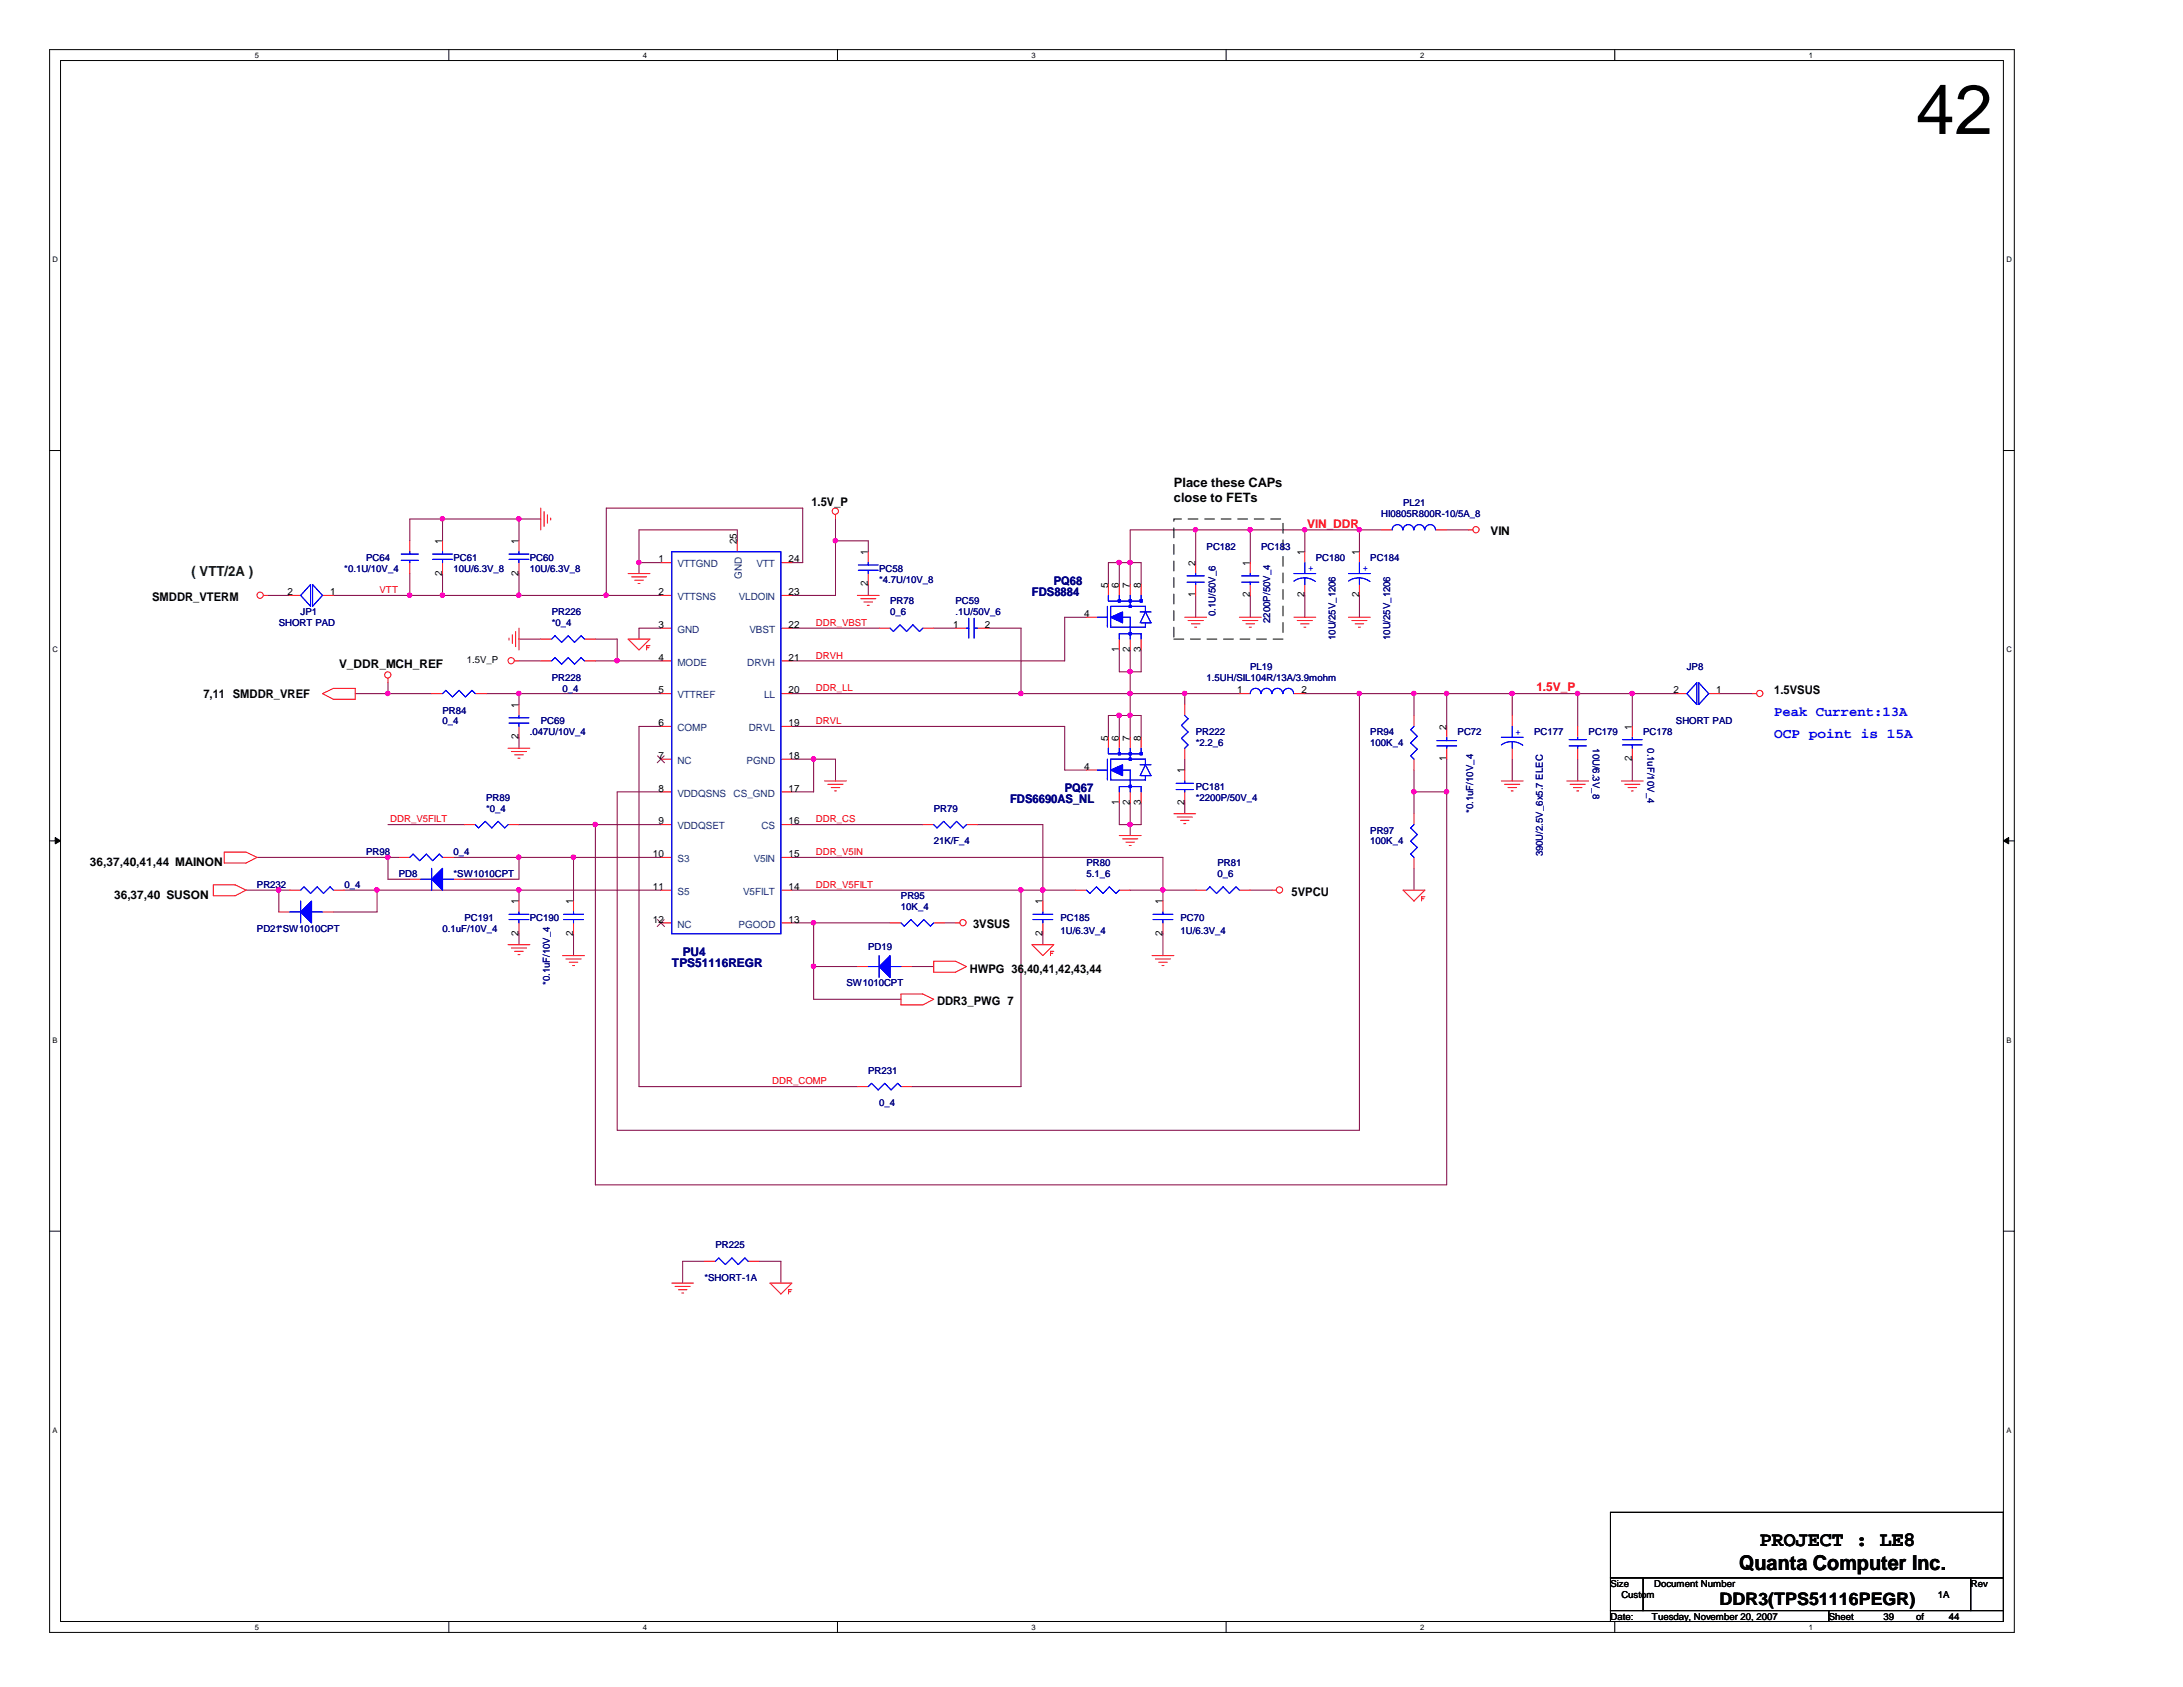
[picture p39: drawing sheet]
<svg xmlns="http://www.w3.org/2000/svg" width="279mm" height="216mm" viewBox="0 0 279 216" stroke-linecap="round" stroke-linejoin="round" font-family="sans-serif">
<defs><g id="words">
<text font-size="8.9" x="245.2" y="17.1">42</text>
<g font-size="2.6">
<text x="225.3" y="197.8">PROJECT : LE8</text>
<text x="222.6" y="200.9">Quanta Computer Inc.</text>
</g>
<text font-size="2.2" x="220.1" y="205.4">DDR3(TPS51116PEGR)</text>
<text font-size="1.8" fill="#004000" x="24.5" y="73.7">( VTT/2A )</text>
<g font-size="1.8" fill="#00f">
<text x="227.1" y="91.7">Peak Current:13A</text>
<text x="227.1" y="94.5">OCP point is 15A</text>
</g>
<g font-size="1.7">
<text x="150.2" y="62.4">Place these CAPs</text>
<text x="150.2" y="64.3">close to FETs</text>
</g>
<g font-size="1.5">
<text x="103.8" y="64.8">1.5V_P</text>
<text x="190.8" y="68.4">VIN</text>
<text x="19.5" y="77">SMDDR_VTERM</text>
<text x="26" y="89.4">7,11 SMDDR_VREF</text>
<text x="43.4" y="85.5">V_DDR_MCH_REF</text>
<text x="227.1" y="88.8">1.5VSUS</text>
<text x="11.5" y="110.9">36,37,40,41,44 MAINON</text>
<text x="14.6" y="115.1">36,37,40 SUSON</text>
<text x="124.5" y="118.7">3VSUS</text>
<text x="165.3" y="114.7">5VPCU</text>
<text x="124.1" y="124.5">HWPG 36,40,41,42,43,44</text>
<text x="119.9" y="128.7">DDR3_PWG 7</text>
</g>
<g font-size="1.5" fill="#f00">
<text x="167.3" y="67.5">VIN_DDR</text>
<text x="196.6" y="88.5">1.5V_P</text>
</g>
<g font-size="1.5" fill="#000080">
<text x="132.1" y="76.2">FDS8884</text>
<text x="134.9" y="74.8">PQ68</text>
<text x="136.3" y="101.4">PQ67</text>
<text x="129.3" y="102.8">FDS6690AS_NL</text>
<text x="86" y="123.7">TPS51116REGR</text>
<text x="87.4" y="122.3">PU4</text>
</g>
<g font-size="1.3">
<text x="56.6" y="69.6" transform="rotate(-90 56.6 69.6)">1</text>
<text x="66.4" y="69.6" transform="rotate(-90 66.4 69.6)">1</text>
<text x="84.3" y="72">1</text>
<text x="94.3" y="69.6" transform="rotate(-90 94.3 69.6)">25</text>
<text x="100.9" y="72">24</text>
<text x="111.1" y="71" transform="rotate(-90 111.1 71)">1</text>
<text x="167" y="71" transform="rotate(-90 167 71)">1</text>
<text x="173.9" y="71" transform="rotate(-90 173.9 71)">1</text>
<text x="36.8" y="76.2">2</text>
<text x="42.2" y="76.2">1</text>
<text x="56.6" y="73.7" transform="rotate(-90 56.6 73.7)">2</text>
<text x="66.4" y="73.7" transform="rotate(-90 66.4 73.7)">2</text>
<text x="84.3" y="76.2">2</text>
<text x="100.9" y="76.2">23</text>
<text x="111.1" y="75.1" transform="rotate(-90 111.1 75.1)">2</text>
<text x="141.8" y="75.2" transform="rotate(-90 141.8 75.2)">5</text>
<text x="143.2" y="75.2" transform="rotate(-90 143.2 75.2)">6</text>
<text x="144.6" y="75.2" transform="rotate(-90 144.6 75.2)">7</text>
<text x="146" y="75.2" transform="rotate(-90 146 75.2)">8</text>
<text x="153" y="76.5" transform="rotate(-90 153 76.5)">1</text>
<text x="153" y="72.4" transform="rotate(-90 153 72.4)">2</text>
<text x="160" y="76.5" transform="rotate(-90 160 76.5)">2</text>
<text x="160" y="72.4" transform="rotate(-90 160 72.4)">1</text>
<text x="167" y="76.5" transform="rotate(-90 167 76.5)">2</text>
<text x="173.9" y="76.5" transform="rotate(-90 173.9 76.5)">2</text>
<text x="84.3" y="80.3">3</text>
<text x="100.9" y="80.3">22</text>
<text x="122" y="80.3">1</text>
<text x="126.1" y="80.3">2</text>
<text x="138.8" y="79">4</text>
<text x="143.2" y="83.4" transform="rotate(-90 143.2 83.4)">1</text>
<text x="144.6" y="83.4" transform="rotate(-90 144.6 83.4)">2</text>
<text x="146" y="83.4" transform="rotate(-90 146 83.4)">3</text>
<text x="84.3" y="84.5">4</text>
<text x="84.3" y="88.7">5</text>
<text x="100.9" y="84.5">21</text>
<text x="100.9" y="88.7">20</text>
<text x="158.3" y="88.7">1</text>
<text x="166.6" y="88.7">2</text>
<text x="214.2" y="88.7">2</text>
<text x="219.7" y="88.7">1</text>
<text x="66.4" y="94.6" transform="rotate(-90 66.4 94.6)">2</text>
<text x="66.4" y="90.6" transform="rotate(-90 66.4 90.6)">1</text>
<text x="84.3" y="92.9">6</text>
<text x="100.9" y="92.9">19</text>
<text x="141.8" y="94.8" transform="rotate(-90 141.8 94.8)">5</text>
<text x="143.2" y="94.8" transform="rotate(-90 143.2 94.8)">6</text>
<text x="144.6" y="94.8" transform="rotate(-90 144.6 94.8)">7</text>
<text x="146" y="94.8" transform="rotate(-90 146 94.8)">8</text>
<text x="185.1" y="93.4" transform="rotate(-90 185.1 93.4)">2</text>
<text x="208.9" y="93.4" transform="rotate(-90 208.9 93.4)">1</text>
<text x="84.3" y="97.1">7</text>
<text x="84.3" y="101.3">8</text>
<text x="100.9" y="97.1">18</text>
<text x="100.9" y="101.3">17</text>
<text x="138.8" y="98.5">4</text>
<text x="151.6" y="99" transform="rotate(-90 151.6 99)">1</text>
<text x="185.1" y="97.4" transform="rotate(-90 185.1 97.4)">1</text>
<text x="208.9" y="97.4" transform="rotate(-90 208.9 97.4)">2</text>
<text x="84.3" y="105.5">9</text>
<text x="100.9" y="105.5">16</text>
<text x="143.2" y="103" transform="rotate(-90 143.2 103)">1</text>
<text x="144.6" y="103" transform="rotate(-90 144.6 103)">2</text>
<text x="146" y="103" transform="rotate(-90 146 103)">3</text>
<text x="151.6" y="103" transform="rotate(-90 151.6 103)">2</text>
<text x="83.6" y="109.7">10</text>
<text x="83.6" y="113.9">11</text>
<text x="100.9" y="113.9">14</text>
<text x="100.9" y="109.7">15</text>
<text x="66.4" y="119.8" transform="rotate(-90 66.4 119.8)">2</text>
<text x="66.4" y="115.7" transform="rotate(-90 66.4 115.7)">1</text>
<text x="73.4" y="119.8" transform="rotate(-90 73.4 119.8)">2</text>
<text x="73.4" y="115.7" transform="rotate(-90 73.4 115.7)">1</text>
<text x="83.6" y="118.1">12</text>
<text x="100.9" y="118.1">13</text>
<text x="133.4" y="119.8" transform="rotate(-90 133.4 119.8)">2</text>
<text x="133.4" y="115.7" transform="rotate(-90 133.4 115.7)">1</text>
<text x="148.8" y="119.8" transform="rotate(-90 148.8 119.8)">2</text>
<text x="148.8" y="115.7" transform="rotate(-90 148.8 115.7)">1</text>
</g>
<g font-size="1.3" fill="#004080">
<text x="86.7" y="76.8">VTTSNS</text>
<text x="86.7" y="72.6">VTTGND</text>
<text x="94.6" y="76.8">VLDOIN</text>
<text x="95" y="74.1" transform="rotate(-90 95 74.1)">GND</text>
<text x="96.8" y="72.6">VTT</text>
<text x="86.7" y="81">GND</text>
<text x="95.9" y="81">VBST</text>
<text x="86.7" y="85.2">MODE</text>
<text x="86.7" y="89.4">VTTREF</text>
<text x="95.6" y="85.2">DRVH</text>
<text x="97.8" y="89.4">LL</text>
<text x="86.7" y="93.6">COMP</text>
<text x="95.8" y="93.6">DRVL</text>
<text x="86.7" y="97.7">NC</text>
<text x="86.7" y="101.9">VDDQSNS</text>
<text x="93.9" y="101.9">CS_GND</text>
<text x="95.5" y="97.7">PGND</text>
<text x="86.7" y="106.1">VDDQSET</text>
<text x="97.5" y="106.1">CS</text>
<text x="86.7" y="110.3">S3</text>
<text x="96.5" y="110.3">V5IN</text>
<text x="86.7" y="118.7">NC</text>
<text x="86.7" y="114.5">S5</text>
<text x="94.5" y="118.7">PGOOD</text>
<text x="95.1" y="114.5">V5FILT</text>
</g>
<g font-size="1.2" fill="#000080">
<text x="179.6" y="64.8">PL21</text>
<text x="46.9" y="71.8">PC64</text>
<text x="58" y="71.8">PC61</text>
<text x="67.8" y="71.8">PC60</text>
<text x="154.4" y="70.4">PC182</text>
<text x="161.4" y="70.4">PC183</text>
<text x="168.4" y="71.8">PC180</text>
<text x="175.4" y="71.8">PC184</text>
<text x="176.8" y="66.2">HI0805R800R-10/5A_8</text>
<text x="44.1" y="73.2">*0.1U/10V_4</text>
<text x="58" y="73.2">10U/6.3V_8</text>
<text x="67.8" y="73.2">10U/6.3V_8</text>
<text x="112.5" y="73.2">PC58</text>
<text x="112.5" y="74.5">*4.7U/10V_8</text>
<text x="113.9" y="77.3">PR78</text>
<text x="122.3" y="77.3">PC59</text>
<text x="35.7" y="80.1">SHORT PAD</text>
<text x="38.5" y="78.7">JP1</text>
<text x="70.6" y="78.7">PR226</text>
<text x="70.6" y="80.1">*0_4</text>
<text x="113.9" y="78.7">0_6</text>
<text x="122.3" y="78.7">.1U/50V_6</text>
<text x="155.6" y="78.9" transform="rotate(-90 155.6 78.9)">0.1U/50V_6</text>
<text x="162.6" y="79.7" transform="rotate(-90 162.6 79.7)">2200P/50V_4</text>
<text x="170.9" y="81.9" transform="rotate(-90 170.9 81.9)">10U/25V_1206</text>
<text x="177.9" y="81.9" transform="rotate(-90 177.9 81.9)">10U/25V_1206</text>
<text x="70.6" y="87.1">PR228</text>
<text x="72" y="88.5">0_4</text>
<text x="154.4" y="87.1">1.5UH/SIL104R/13A/3.9mohm</text>
<text x="160" y="85.7">PL19</text>
<text x="215.9" y="85.7">JP8</text>
<text x="56.6" y="91.3">PR84</text>
<text x="56.6" y="92.7">0_4</text>
<text x="67.8" y="94.1">.047U/10V_4</text>
<text x="69.2" y="92.7">PC69</text>
<text x="153" y="94.1">PR222</text>
<text x="153" y="95.5">*2.2_6</text>
<text x="175.4" y="94.1">PR94</text>
<text x="175.4" y="95.5">100K_4</text>
<text x="186.6" y="94.1">PC72</text>
<text x="196.3" y="94.1">PC177</text>
<text x="203.3" y="94.1">PC179</text>
<text x="203.9" y="95.8" transform="rotate(90 203.9 95.8)">10U/6.3V_8</text>
<text x="210.3" y="94.1">PC178</text>
<text x="210.9" y="95.8" transform="rotate(90 210.9 95.8)">0.1uF/10V_4</text>
<text x="214.5" y="92.7">SHORT PAD</text>
<text x="153" y="101.1">PC181</text>
<text x="62.2" y="102.5">PR89</text>
<text x="62.2" y="103.9">*0_4</text>
<text x="119.5" y="103.9">PR79</text>
<text x="153" y="102.5">*2200P/50V_4</text>
<text x="175.4" y="106.7">PR97</text>
<text x="188.6" y="104" transform="rotate(-90 188.6 104)">*0.1uF/10V_4</text>
<text x="32.9" y="113.7">PR232</text>
<text x="44.1" y="113.7">0_4</text>
<text x="46.9" y="109.5">PR98</text>
<text x="51.1" y="112.3">PD8</text>
<text x="58.1" y="112.3">*SW1010CPT</text>
<text x="58.1" y="109.5">0_4</text>
<text x="119.5" y="108.1">21K/F_4</text>
<text x="139.1" y="110.9">PR80</text>
<text x="139.1" y="112.3">5.1_6</text>
<text x="155.8" y="110.9">PR81</text>
<text x="155.8" y="112.3">0_6</text>
<text x="175.4" y="108.1">100K_4</text>
<text x="197.5" y="109.6" transform="rotate(-90 197.5 109.6)">390U/2.5V_6x5.7 ELEC</text>
<text x="32.9" y="119.3">PD21*SW1010CPT</text>
<text x="56.6" y="119.3">0.1uF/10V_4</text>
<text x="59.4" y="117.9">PC191</text>
<text x="67.8" y="117.9">PC190</text>
<text x="115.3" y="115.1">PR95</text>
<text x="115.3" y="116.5">10K_4</text>
<text x="135.7" y="117.9">PC185</text>
<text x="135.7" y="119.5">1U/6.3V_4</text>
<text x="151.1" y="117.9">PC70</text>
<text x="151.1" y="119.5">1U/6.3V_4</text>
<text x="111.1" y="121.6">PD19</text>
<text x="70.4" y="126.1" transform="rotate(-90 70.4 126.1)">*0.1uF/10V_4</text>
<text x="108.3" y="126.2">SW1010CPT</text>
<text x="111.1" y="137.4">PR231</text>
<text x="112.5" y="141.6">0_4</text>
<text x="91.6" y="159.8">PR225</text>
<text x="90.2" y="164">*SHORT-1A</text>
</g>
<g font-size="1.2" fill="#f00">
<text x="48.6" y="75.9">VTT</text>
<text x="104.4" y="80.1">DDR_VBST</text>
<text x="104.4" y="88.5">DDR_LL</text>
<text x="104.4" y="84.3">DRVH</text>
<text x="104.4" y="92.7">DRVL</text>
<text x="50" y="105.2">DDR_V5FILT</text>
<text x="104.4" y="105.2">DDR_CS</text>
<text x="104.4" y="109.4">DDR_V5IN</text>
<text x="104.4" y="113.6">DDR_V5FILT</text>
<text x="98.8" y="138.8">DDR_COMP</text>
</g>
<g font-size="1.2" fill="#00f">
<text x="167.4" y="73">+</text>
<text x="174.4" y="73">+</text>
<text x="194" y="94.1">+</text>
</g>
<g font-size="1.2">
<text x="59.7" y="84.9">1.5V_P</text>
<text x="206.1" y="203.1">Size</text>
<text x="211.7" y="203.1">Document Number</text>
<text x="252.2" y="203.1">Rev</text>
<text x="206.1" y="207.3">Date:</text>
<text x="207.5" y="204.5">Custom</text>
<text x="211.4" y="207.3">Tuesday, November 20, 2007</text>
<text x="234.1" y="207.3">Sheet</text>
<text x="241" y="207.3">39</text>
<text x="245.2" y="207.3">of</text>
<text x="248" y="204.5">1A</text>
<text x="249.4" y="207.3">44</text>
</g>
<g font-size="1">
<text x="32.6" y="7.4">5</text>
<text x="82.3" y="7.4">4</text>
<text x="132" y="7.4">3</text>
<text x="181.8" y="7.4">2</text>
<text x="231.5" y="7.4">1</text>
<text x="6.7" y="33.6">D</text>
<text x="256.8" y="33.6">D</text>
<text x="6.7" y="83.5">C</text>
<text x="256.8" y="83.5">C</text>
<text x="6.7" y="133.4">B</text>
<text x="256.8" y="133.4">B</text>
<text x="6.7" y="183.4">A</text>
<text x="256.8" y="183.4">A</text>
<text x="32.6" y="208.6">5</text>
<text x="82.3" y="208.6">4</text>
<text x="132" y="208.6">3</text>
<text x="181.8" y="208.6">2</text>
<text x="231.5" y="208.6">1</text>
</g>
</g></defs>
<g fill="none" stroke="#000" stroke-width=".13">
<path d="M6.3 6.3h251.5v202.6h-251.5zM7.7 7.7h248.7v199.8h-248.7zM57.4 6.3v1.4M107.2 6.3v1.4M156.9 6.3v1.4M206.7 6.3v1.4M6.3 57.7h1.4M256.4 57.7h1.4M6.3 107.6h1.4M256.4 107.6h1.4M6.3 157.6h1.4M256.4 157.6h1.4"/>
<path d="M206.1 193.5h50.3v8.4h-50.3zM57.4 207.5v1.4M107.2 207.5v1.4M156.9 207.5v1.4M206.1 201.9h4.2v4.2h-4.2zM206.1 206.1h28v1.4h-28zM206.7 207.5v1.4M210.3 201.9h41.9v4.2h-41.9zM234.1 206.1h22.3v1.4h-22.3zM252.2 201.9h4.2v4.2h-4.2z"/>
</g>
<g fill="#000" stroke="#000" stroke-width=".13">
<path d="M7.1 107.2l.6 .4-.6 .4z" fill-rule="evenodd"/>
<path d="M256.4 107.6l.7-.4v.8z" fill-rule="evenodd"/>
</g>
<g fill="none" stroke="#800040" stroke-width=".13">
<path d="M34.3 76.2h2.8M42.7 76.2h41.9M52.5 73.4v2.8M56.6 66.4v2.8M56.6 73.4v2.8M66.4 66.4v2.8M66.4 73.4v2.8M69.2 66.4h-16.7v2.8M81.8 72h2.8M94.4 69.2v-1.4h-12.6v5.6M101.3 72h1.4v-7h-25.1v11.2M106.9 66.4v9.8h-5.6"/>
<path d="M106.9 69.2h4.2v1.4M111.1 74.8v1.4M139.1 79h-2.8v5.6h-35M141.9 74.8v-2.8h4.1v2.8M143.3 72v2.8M153 67.8v4.2M153 76.2v2.8M160 67.8v4.2M160 76.2v2.8M167 67.8v2.8M167 76.2v2.8M174 67.8v2.8"/>
<path d="M174 76.2v2.8M176.8 67.8h-32.1v7M185.2 67.8h2.8M45.5 88.8h9.7M49.7 87.4v1.4M62.2 88.8h22.4M66.4 88.8v1.4M66.4 94.4v1.4M66.4 84.6h2.8M66.4 81.8h2.8M76.2 81.8h2.8v2.8M76.2 84.6h8.4"/>
<path d="M84.6 80.4h-2.8v1.4M84.6 93h-2.8v46.1h27.9M101.3 88.8h57.3M101.3 97.2h5.6v2.7M101.3 80.4h11.2M101.3 93h35v5.6h2.8M104.1 97.2v4.1h-2.8M119.5 80.4h2.8M126.5 80.4h4.2v8.4M141.9 94.4v-2.8h4.1v2.8M143.3 83.2v2.8h2.7v-2.8M143.3 91.6v2.8"/>
<path d="M144.7 83.2v11.2M151.6 88.8v1.4M151.6 97.2v1.4M167 88.8h47.5M174 88.8v55.9h-95v-43.4h5.6M181 88.8v2.8M181 98.6v5.5M185.2 88.8v4.2M185.2 97.2v54.4h-109v-46.1M193.5 88.8v2.8M193.5 97.2v2.7M201.9 88.8v4.2"/>
<path d="M201.9 97.2v2.7M208.9 88.8v4.2M208.9 97.2v2.7M220.1 88.8h4.2M31.5 113.9h5.6M32.9 109.7h18.2M35.7 113.9v2.8M44.1 113.9h40.5M48.3 113.9v2.8h-5.6M49.7 105.5h9.7M49.7 109.7v2.8h2.8M58 109.7h26.6"/>
<path d="M66.4 105.5h18.2M66.4 109.7v2.8h-7M66.4 113.9v1.4M66.4 119.5v1.4M73.4 109.7v5.6M73.4 119.5v2.8M101.3 105.5h16.8M101.3 118.1h12.6M101.3 109.7h47.5v5.6M101.3 113.9h36.4M104.1 118.1v9.8h11.2M120.9 118.1h1.4"/>
<path d="M125.1 105.5h8.4v9.8M130.7 113.9v25.2h-14M133.5 119.5v1.4M143.3 102.7v2.8h2.7v-2.8M144.7 113.9h8.3M144.7 102.7v4.2M148.8 119.5v2.8M151.6 102.7v1.4M160 113.9h2.8M181 101.3h4.2M181 111.1v2.8M104.1 123.7h5.6"/>
<path d="M116.7 123.7h2.8M90.2 161.4h-2.8v2.8M97.2 161.4h2.7v2.8"/>
</g>
<g fill="#f0f" stroke="#f0f" stroke-width=".13">
<circle cx="153" cy="67.8" r=".29"/>
<circle cx="167" cy="67.8" r=".29"/>
<circle cx="160" cy="67.8" r=".29"/>
<circle cx="174" cy="67.8" r=".29"/>
<circle cx="201.9" cy="88.7" r=".29"/>
<circle cx="208.9" cy="88.7" r=".29"/>
<circle cx="185.1" cy="88.7" r=".29"/>
<circle cx="193.5" cy="88.7" r=".29"/>
<circle cx="104.1" cy="97.1" r=".29"/>
<circle cx="77.6" cy="76.2" r=".29"/>
<circle cx="66.4" cy="88.7" r=".29"/>
<circle cx="104.1" cy="118.1" r=".29"/>
<circle cx="106.9" cy="69.2" r=".29"/>
<circle cx="81.8" cy="72" r=".29"/>
<circle cx="133.4" cy="113.9" r=".29"/>
<circle cx="66.4" cy="76.2" r=".29"/>
<circle cx="35.7" cy="113.9" r=".29"/>
<circle cx="48.2" cy="113.9" r=".29"/>
<circle cx="104.1" cy="123.7" r=".29"/>
<circle cx="144.6" cy="88.7" r=".29"/>
<circle cx="130.7" cy="88.7" r=".29"/>
<circle cx="148.8" cy="113.9" r=".29"/>
<circle cx="49.6" cy="88.7" r=".29"/>
<circle cx="151.6" cy="88.7" r=".29"/>
<circle cx="174" cy="88.7" r=".29"/>
<circle cx="144.6" cy="72" r=".29"/>
<circle cx="143.2" cy="72" r=".29"/>
<circle cx="144.6" cy="86" r=".29"/>
<circle cx="144.6" cy="91.5" r=".29"/>
<circle cx="143.2" cy="91.5" r=".29"/>
<circle cx="144.6" cy="105.5" r=".29"/>
<circle cx="180.9" cy="88.7" r=".29"/>
<circle cx="56.6" cy="76.2" r=".29"/>
<circle cx="52.4" cy="76.2" r=".29"/>
<circle cx="56.6" cy="66.4" r=".29"/>
<circle cx="66.4" cy="66.4" r=".29"/>
<circle cx="79" cy="84.6" r=".29"/>
<circle cx="185.1" cy="101.3" r=".29"/>
<circle cx="180.9" cy="101.3" r=".29"/>
<circle cx="76.2" cy="105.5" r=".29"/>
<circle cx="130.7" cy="113.9" r=".29"/>
<circle cx="66.4" cy="113.9" r=".29"/>
<circle cx="66.4" cy="109.7" r=".29"/>
<circle cx="49.6" cy="109.7" r=".29"/>
<circle cx="73.4" cy="109.7" r=".29"/>
</g>
<g fill="none" stroke="#f00" stroke-width=".13">
<path d="M33.7 76.2h.6M37.1 76.2h1.4M41.3 76.2h1.4M52.5 69.2v1.4M52.5 72v1.4M56.6 69.2v1.4M56.6 72v1.4M66.4 69.2v1.4M66.4 72v1.4M69.2 65v2.8M69.6 65.4v2M70.1 65.9v1.1"/>
<path d="M70.5 66.3v.2M80.4 73.4h2.8M80.8 73.8h2M81.2 74.3h1.1M81.7 74.7h.2M84.6 76.2h1.4M84.6 72h1.4M94.4 69.2v1.4M99.9 76.2h1.4M99.9 72h1.4M106.9 65.9v.5M109.7 76.2h2.8"/>
<path d="M110.2 76.6h1.9M110.6 77h1.1M111 77.5h.3M111.1 70.6v1.4M111.1 73.4v1.4M139.1 79h1.4M141.9 74.8v1.4M143.3 74.8v1.4M144.7 74.8v1.4M146 74.8v1.4M151.6 79h2.8M152.1 79.4h1.9"/>
<path d="M152.5 79.8h1.1M153 72v1.4M153 74.8v1.4M158.6 79h2.8M159 79.4h2M159.5 79.8h1.1M160 72v1.4M160 74.8v1.4M165.6 79h2.8M166 79.4h2M166.5 79.8h1.1M167 70.6v1.4"/>
<path d="M167 74.8v1.4M172.6 79h2.8M173 79.4h2M173.4 79.8h1.1M174 70.6v1.4M174 74.8v1.4M176.8 67.8h1.4M183.8 67.8h1.4M188 67.8h.5M41.3 88.8l1.4-.7h2.8v1.4h-2.8zM49.7 86.8v.6M55.2 88.8h1.4"/>
<path d="M60.8 88.8h1.4M65 95.8h2.8M65.2 81.7v.2M65.4 96.2h2M65.6 81.2v1.1M65.9 96.6h1.1M65.9 84.6h.5M66 80.8v2M66.3 97h.2M66.4 80.4v2.8M66.4 90.2v1.4M66.4 93v1.4"/>
<path d="M69.2 81.8h1.4M69.2 84.6h1.4M74.8 81.8h1.4M74.8 84.6h1.4M80.4 81.8h2.8l-1.4 1.4zM82.8 82.9h.3M83.2 82.6h-.4v.6M84.6 88.8h1.4M84.6 84.6h1.4M84.6 80.4h1.4M84.6 93h1.4M84.6 97.2h1.4"/>
<path d="M99.9 88.8h1.4M99.9 84.6h1.4M99.9 80.4h1.4M99.9 93h1.4M99.9 97.2h1.4M105.5 99.9h2.8M112.5 80.4h1.4M118.1 80.4h1.4M122.3 80.4h1.4M125.1 80.4h1.4M139.1 98.6h1.4M141.9 94.4v1.4"/>
<path d="M143.3 81.8v1.4M143.3 94.4v1.4M144.7 81.8v1.4M144.7 94.4v1.4M146 81.8v1.4M146 94.4v1.4M151.6 90.2v1.4M151.6 95.8v1.4M151.6 98.6v1.3M152.9 80.3h.3M158.6 88.8h1.4M159.9 80.3h.2"/>
<path d="M165.6 88.8h1.4M166.9 80.3h.2M173.9 80.3h.2M181 91.6v1.4M181 97.2v1.4M185.2 93v1.4M185.2 95.8v1.4M192.2 99.9h2.7M193.5 91.6v1.4M193.5 95.8v1.4M200.5 99.9h2.8M201.9 93v1.4"/>
<path d="M201.9 95.8v1.4M207.5 99.9h2.8M208.9 93v1.4M208.9 95.8v1.4M214.5 88.8h1.4M218.7 88.8h1.4M224.3 88.8h.5M27.3 113.2h2.8l1.4 .7-1.4 .7h-2.8zM28.7 109.1h2.8l1.4 .6-1.4 .7h-2.8zM35.7 116.7h1.4M37.1 113.9h1.4M41.3 116.7h1.4"/>
<path d="M42.7 113.9h1.4M51.1 109.7h1.4M52.5 112.5h1.3M56.6 109.7h1.4M58 112.5h1.4M59.4 105.5h1.4M65 105.5h1.4M66.4 115.3v1.4M66.4 118.1v1.4M73.4 115.3v1.4M73.4 118.1v1.4M84.6 118.1h1.4"/>
<path d="M84.6 113.9h1.4M84.6 105.5h1.4M84.6 101.3h1.4M84.6 109.7h1.4M99.9 118.1h1.4M99.9 113.9h1.4M99.9 105.5h1.4M99.9 101.3h1.4M99.9 109.7h1.4M106 100.4h1.9M106.4 100.8h1.1M106.8 101.2h.3"/>
<path d="M113.9 118.1h1.4M118.1 105.5h1.4M119.5 118.1h1.4M122.3 118.1h.6M123.7 105.5h1.4M133.5 115.3v1.4M133.5 118.1v1.4M137.7 113.9h1.4M143.3 113.9h1.4M143.3 106.9h2.7M143.3 101.3v1.4M143.7 107.4h1.9"/>
<path d="M144.1 107.8h1.1M144.5 108.2h.3M144.7 101.3v1.4M146 101.3v1.4M148.8 115.3v1.4M148.8 118.1v1.4M150.2 104.1h2.8M150.7 104.6h1.9M151.1 105h1.1M151.5 105.4h.3M151.6 101.3v1.4M153 113.9h1.4"/>
<path d="M158.6 113.9h1.4M162.8 113.9h.6M179.6 113.9h2.8l-1.4 1.4zM181 104.1v1.4M181 109.7v1.4M181.9 115h.3M182.4 114.8h-.5v.5M192.6 100.4h1.9M193 100.8h1.1M193.4 101.2h.3M201 100.4h1.9M201.4 100.8h1.1"/>
<path d="M201.8 101.2h.3M207.9 100.4h2M208.4 100.8h1.1M208.8 101.2h.2M65 120.9h2.8M65.4 121.3h2M65.9 121.8h1.1M66.3 122.2h.2M72 122.3h2.8M72.4 122.7h2M72.9 123.1h1.1M73.3 123.6h.2"/>
<path d="M109.7 139.1h1.4M109.7 123.7h1.4M115.3 127.2h2.8l1.4 .7-1.4 .7h-2.8zM115.3 139.1h1.4M115.3 123.7h1.4M119.5 123h2.8l1.4 .7-1.4 .7h-2.8zM132.1 120.9h2.8l-1.4 1.4zM134.5 122h.2M134.9 121.8h-.4v.5M147.4 122.3h2.8M147.9 122.7h1.9M148.3 123.1h1.1"/>
<path d="M148.7 123.6h.3M86 164.2h2.8M86.4 164.6h1.9M86.8 165.1h1.1M87.2 165.5h.3M90.2 161.4h1.4M95.8 161.4h1.4M98.6 164.2h2.7l-1.4 1.4zM100.9 165.3h.3M101.3 165.1h-.4v.5"/>
<circle cx="33.3" cy="76.2" r=".4"/>
<circle cx="106.9" cy="65.4" r=".4"/>
<circle cx="188.9" cy="67.8" r=".4"/>
<circle cx="49.6" cy="86.4" r=".4"/>
<circle cx="65.4" cy="84.6" r=".4"/>
<circle cx="225.2" cy="88.7" r=".4"/>
<circle cx="123.3" cy="118.1" r=".4"/>
<circle cx="163.8" cy="113.9" r=".4"/>
</g>
<path d="M150.2 66.4h14v15.4h-14z" fill="none" stroke="#000" stroke-width=".13" stroke-dasharray="1.3 .8"/>
<g fill="none" stroke="#00f" stroke-width=".13">
<path d="M39.8 74.8v2.8l-1.3-1.4zM40 74.8l1.3 1.4-1.3 1.4zM51.4 71.7h2.2M51.4 70.9h2.2M52.5 70.6v.3M52.5 71.7v.3M55.4 70.9h2.5M55.4 71.6h2.5M56.6 70.6v.3M56.6 71.6v.4M65.2 70.9h2.5M65.2 71.6h2.5"/>
<path d="M66.4 70.6v.3M66.4 71.6v.4M86 70.6h13.9v48.9h-13.9zM109.9 73h2.5M109.9 72.3h2.5M111.1 72v.3M111.1 73v.4M124 79.1v2.6M124.7 79.1v2.6M140.5 79h1.2M141.7 77.6v2.7M141.9 76.2v.7h4.1v-.7"/>
<path d="M143.1 76.8h.3v.2h-.3zM143.3 76.2v.7M143.7 79h1v2.8M144.5 76.8h.3v.2h-.3zM144.5 77.5h.3v.2h-.3zM144.7 76.2v1.4M145.9 76.8h.3v.2h-.3zM145.9 78.3h1.4M146.6 78.3v-.7h-4.4v2.7h4.4v-.6M146.6 78.3l.7 1.4h-1.3M146.6 78.3l-.7 1.4M151.9 74.5h2.2"/>
<path d="M151.9 73.7h2.2M153 73.4v.3M153 74.5v.3M158.9 74.5h2.2M158.9 73.7h2.2M160 73.4v.3M160 74.5v.3M165.6 73.4h2.8M167 74a2.38 2.38 0 0 1 1.4 .4M167 74a2.15 2.15 0 0 0-1.4 .4M167 72v1.4M167 74v.8"/>
<path d="M172.6 73.4h2.8M174 74a2.38 2.38 0 0 1 1.3 .4M174 74h-.1a2.15 2.15 0 0 0-1.3 .4M174 72v1.4M174 74v.8M178.2 67.8a.68 .68 0 0 1 .7-.7 .68 .68 0 0 1 .6 .7M179.6 67.8a.68 .68 0 0 1 .7-.7 .68 .68 0 0 1 .6 .7M181 67.8a.68 .68 0 0 1 .7-.7 .68 .68 0 0 1 .6 .7M182.4 67.8a.68 .68 0 0 1 .6-.7 .68 .68 0 0 1 .7 .7M56.6 88.8l.5-.5 .8 .9 .9-.9 .8 .9 .8-.9 .4 .5M65.2 92.5h2.5M65.2 91.9h2.5"/>
<path d="M66.4 91.6v.3M66.4 92.5v.5M70.6 81.8l.4-.4 .9 .8 .8-.8 .8 .8 .9-.8 .4 .4M70.6 84.6l.4-.4 .9 .8 .8-.8 .8 .8 .9-.8 .4 .4M113.9 80.4l.4 .4 .9-.8 .8 .8 .8-.8 .9 .8 .4-.4M123.7 80.4h.3M124.7 80.4h.4M140.5 98.6h1.2M141.7 97.2v2.6M141.9 95.8v.7h4.1v-.7M143.1 96.3h.3v.3h-.3zM143.3 81.8v-.7h2.7v.7"/>
<path d="M143.3 95.8v.7M143.7 98.6h1v2.7M144.5 80.9h.3v.3h-.3zM144.5 96.3h.3v.3h-.3zM144.5 97h.3v.3h-.3zM144.7 95.8v1.4M145.9 96.3h.3v.3h-.3zM145.9 97.9h1.4M146.6 97.9v-.7h-4.4v2.6h4.4v-.5M146.6 97.9l.7 1.4h-1.3M146.6 97.9l-.7 1.4M151.6 91.6l.5 .4-.9 .8 .9 .9-.9 .8 .9 .8-.5 .5"/>
<path d="M151.6 99.9v.3M160 88.8a.68 .68 0 0 1 .7-.7 .68 .68 0 0 1 .7 .7M161.4 88.8a.68 .68 0 0 1 .7-.7 .68 .68 0 0 1 .7 .7M162.8 88.8a.68 .68 0 0 1 .7-.7 .68 .68 0 0 1 .7 .7M164.2 88.8a.68 .68 0 0 1 .7-.7 .68 .68 0 0 1 .7 .7M181 93l-.4 .4 .8 .8-.8 .9 .8 .8-.8 .8 .4 .5M183.9 95.5h2.5M183.9 94.8h2.5M185.2 94.4v.4M185.2 95.5v.3M192.2 94.4h2.7M193.5 94.9a2.38 2.38 0 0 1 1.4 .5"/>
<path d="M193.5 94.9a2.15 2.15 0 0 0-1.3 .4M193.5 93v1.4M193.5 94.9v.9M200.8 94.7h2.2M200.8 95.5h2.2M201.9 94.4v.3M201.9 95.5v.3M207.6 94.7h2.6M207.6 95.3h2.6M208.9 94.4v.3M208.9 95.3v.5M217.2 87.4v2.8l-1.3-1.4z"/>
<path d="M217.4 87.4l1.3 1.4-1.3 1.4zM37.1 116.7h1.4M38.5 113.9l.4-.4 .9 .8 .8-.8 .8 .8 .8-.8 .5 .4M38.5 115.3v2.8M39.9 116.7h1.4M52.5 109.7l.4-.4 .8 .9 .9-.9 .8 .9 .8-.9 .4 .4M53.8 112.5h1.4M55.2 111.1v2.8M56.6 112.5h1.4M60.8 105.5l.5 .5 .8-.9 .8 .9 .9-.9 .8 .9 .4-.5M65.2 117.7h2.5M65.2 117h2.5"/>
<path d="M66.4 116.7v.3M66.4 117.7v.4M72.1 117.7h2.6M72.1 117h2.6M73.4 116.7v.3M73.4 117.7v.4M115.3 118.1l.4 .4 .9-.8 .8 .8 .8-.8 .9 .8 .4-.4M119.5 105.5l.4 .5 .9-.9 .8 .9 .8-.9 .9 .9 .4-.5M132.2 117.7h2.5M132.2 117h2.5M133.5 116.7v.3M133.5 117.7v.4"/>
<path d="M139.1 113.9l.4 .4 .8-.8 .9 .8 .8-.8 .8 .8 .5-.4M143.3 101.3v-.6h2.7v.6M144.5 100.5h.3v.3h-.3zM147.6 117.7h2.5M147.6 117h2.5M148.8 116.7v.3M148.8 117.7v.4M150.5 101h2.2M150.5 100.2h2.2M151.6 101v.3M154.4 113.9l.5-.4 .8 .8 .8-.8 .9 .8 .8-.8 .4 .4M181 105.5l-.4 .5 .8 .8-.8 .9 .8 .8-.8 .8 .4 .4"/>
<path d="M111.1 139.1l.4-.5 .9 .9 .8-.9 .8 .9 .9-.9 .4 .5M111.1 123.7h1.4M112.5 122.3v2.8M113.9 123.7h1.4M91.6 161.4l.4-.4 .8 .8 .9-.8 .8 .8 .8-.8 .5 .4"/>
</g>
<g fill="#00f" stroke="#00f" stroke-width=".13">
<path d="M142.2 79l1.5-.7v1.4z" fill-rule="evenodd"/>
<path d="M142.2 79l1.5-.7v1.4z" fill-rule="evenodd"/>
<path d="M56.6 111.1v2.8l-1.4-1.4z" fill-rule="evenodd"/>
<path d="M56.6 111.1v2.8l-1.4-1.4z" fill-rule="evenodd"/>
<path d="M142.2 98.6l1.5-.7v1.4z" fill-rule="evenodd"/>
<path d="M142.2 98.6l1.5-.7v1.4z" fill-rule="evenodd"/>
<path d="M112.5 123.7l1.4-1.4v2.8z" fill-rule="evenodd"/>
<path d="M112.5 123.7l1.4-1.4v2.8z" fill-rule="evenodd"/>
<path d="M38.5 116.7l1.4-1.4v2.8z" fill-rule="evenodd"/>
<path d="M38.5 116.7l1.4-1.4v2.8z" fill-rule="evenodd"/>
</g>
<path d="M84.2 96.7l.8 .9M85 96.7l-.9 .9M84.2 117.7l.8 .9M85 117.7l-.9 .9" fill="none" stroke="#804000" stroke-width=".13"/>
<use href="#words"/>
</svg>
